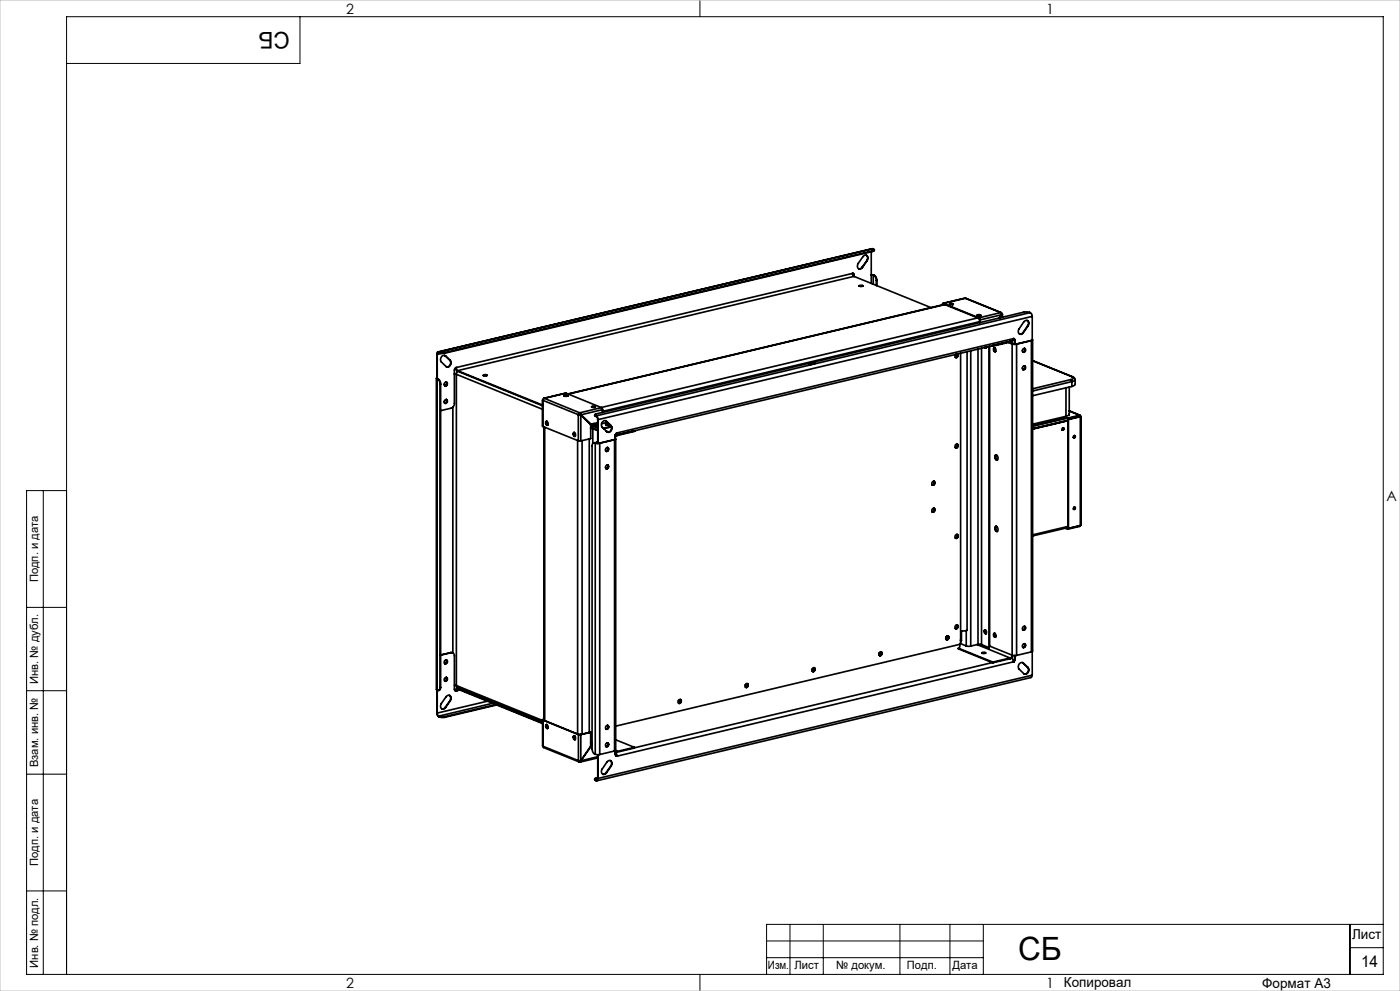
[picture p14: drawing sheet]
<svg xmlns="http://www.w3.org/2000/svg" width="420mm" height="297mm" viewBox="0 0 420 297" stroke-linecap="round" stroke-linejoin="round" font-family="sans-serif">
<defs><g id="words">
<text font-size="9.6" x="305.4" y="287.8">СБ</text>
<text font-size="6.9" x="86.9" y="9.4" transform="rotate(-180 86.9 9.4)">СБ</text>
<text font-size="4.8" x="408.3" y="289.7">14</text>
<g font-size="4.2">
<text x="103.8" y="4.2">2</text>
<text x="313.8" y="4.2">1</text>
<text x="415.9" y="150.2">A</text>
<text x="103.8" y="296.2">2</text>
<text x="313.8" y="296.2">1</text>
</g>
<g font-size="4.1">
<text x="405.6" y="281.5">Лист</text>
<text x="319.2" y="295.9">Копировал</text>
<text x="378.7" y="296">Формат А3</text>
</g>
<g font-size="3.4">
<text x="11.4" y="174.5" transform="rotate(-90 11.4 174.5)">Подп. и дата</text>
<text x="11.4" y="205" transform="rotate(-90 11.4 205)">Инв. № дубл.</text>
<text x="11.4" y="229.9" transform="rotate(-90 11.4 229.9)">Взам. инв. №</text>
<text x="11.4" y="259.5" transform="rotate(-90 11.4 259.5)">Подп. и дата</text>
<text x="11.4" y="290" transform="rotate(-90 11.4 290)">Инв. № подл.</text>
<text x="230.4" y="290.4">Изм.</text>
<text x="238.3" y="290.4">Лист</text>
<text x="250.9" y="290.4">№ докум.</text>
<text x="272.1" y="290.4">Подп.</text>
<text x="285.7" y="290.5">Дата</text>
</g>
</g></defs>
<g fill="none" stroke="#000" stroke-width=".3">
<path d="M90 5v14h-70M210 0v5M13 147v145M20 147h-12v145h407v-287h-395v287M8 182h12M8 207h12M8 232h12M8 267h12M237 277v15M247 277v15M270 277v15M285 277v15"/>
<path d="M295 277v15M405 277v15M415 277h-185v15M210 292v5M230 282h65M230 287h65M405 284h10"/>
</g>
<path d="M0 0h420v297h-420z" fill="none" stroke="#c0c0c0" stroke-width=".3"/>
<g fill="none" stroke="#000" stroke-width=".5">
<path d="M259.9 76.5l.4 .7-.3 .9M260 78.1h.1M260 78.1l-1.4 2M260.1 78.1a.89 .89 0 0 0 .1-1.3 .89 .89 0 0 0-1.3 .1l-1.4 2a.93 .93 0 0 0-.2 1.2 .93 .93 0 0 0 1 .4l.4-.4M260.1 78.1l-1.4 2M261.4 75.5v9.4M261.8 75.2l-128.2 30.4M261.8 75.2v.1M261.8 75.3l-128.2 30.5M261.8 74.5l.5 .4-.5 .3M261.8 74.5l-130.4 31M261.8 74.5l-130.2 31"/>
<path d="M262.3 74.9l-.1 .3-.4 .1M255.7 81.9l.4 .1 .1 .4M255.7 81.9h.1M255.7 81.9l.5 .9M255.7 81.9l-118.9 28.3M255.9 81.9l.2 .5M256.1 82.4h.1M256.1 82.4v.4M256.2 82.8l-118.9 28.3M256.2 82.8l23.1 9.4M256.2 82.4v.5M257.7 85.7l.7-.2 .5 .2-.7 .2z"/>
<path d="M257.7 85.8h1.1M258.6 80.1l-.4 .4-.6 .1M258.6 80.1h.1M261.4 82.4l.6 .1M261.4 82.3l.7 .1M262 82.5h.1M262 82.5v2.7M262.1 82.4l-.1 .1M262.1 82.4l.2 .1M262.1 82.5a1.66 1.66 0 0 1 .8 1.6M262.3 82.5a1.59 1.59 0 0 1 .8 1.5M262.3 82.5h-.2"/>
<path d="M262.9 84.1v1.4M263.1 84l-.2 .1M263.1 84v1.6M282.7 91.3v.1M283 90.9l-.2 .1-.1 .3M283 91.1l-.3 .2M283 90.9l10.7 4.3M283 90.9v.2M283 91.1l10.7 4.3M283.3 91.2l-112.9 26.9M283.4 91.3l-112.9 26.8M284.8 91.1l.1-.1a.7 .7 0 0 1 1.1 .2l-.7 .1z"/>
<path d="M284.9 91.2h1.1M289.6 89.4l10.8 4.3M289.6 89.4l-6.7 1.5M289.6 89.4l-6.6 1.5M289.6 89.4l10.6 4.3M293.1 94.4a.73 .73 0 0 1 1.1 .2 .73 .73 0 0 1-1.1-.2zM293.1 94.6h1.1M293.3 95.3l-112.9 26.8M293.7 95.2l.3 .7M293.7 95.4l.2 .4M293.7 95.2v.2M293.9 95.8l.1 .1"/>
<path d="M293.9 95.8v.9M293.9 96.4l-113.1 26.9M294 95.9v.8M300.2 93.7l.3 .6M300.2 93.7l.4 .4M300.2 93.7l-6.5 1.5M300.4 93.9l.1 .3M300.4 94.4h.1M300.5 94.2v.1M300.5 94.3l-6.5 1.6M300.5 94.3l-.7 1M300.5 94.4l-.6 .9"/>
<path d="M300.5 94.4v.7M300.6 94.1l.1 .2-.2 .1M300.6 94.1l-.1 .1M300.7 94.2v.9M306.9 99.7l-.5 .4h-.5M306.9 99.7h.1M308.1 96l.4 .8-.2 .8M308.3 97.6l.1 .1M308.3 97.6l-1.4 2.1M308.4 97.7a.9 .9 0 0 0 .1-1.4 .9 .9 0 0 0-1.4 .2l-1.3 2a.88 .88 0 0 0-.2 1.4 .88 .88 0 0 0 1.4-.2M308.4 97.7l-1.4 2M309.1 93.7l.4 .4 .2 .7"/>
<path d="M309.1 93.7l-.8-.2-1.2 .1-128.4 30.5-.3 .3 .3 .2M309.1 93.7l-130.2 30.9M309.7 94.8v7.1M309.7 94.8l-130.3 31M130.9 113.4v93.3l.2 .1M131.1 106.1l-.2 7.3 .2 .2M131.1 106.1l.1 .1M131.1 113.6v93.2M131.1 113.6h.2M131.1 113.3l.2 .2M131.2 106.2v7.3M131.3 113.6a1.59 1.59 0 0 1 .7 1.5"/>
<path d="M131.3 113.5l-.2 .1M131.3 113.5l.1 .1M131.4 113.6a1.66 1.66 0 0 1 .8 1.5M131.4 113.6h-.1M131.6 105.5a.5 .5 0 0 0-.5 .6M131.6 105.7l-.4 .1v.4M131.6 105.5v.2M131.6 105.5h.2M131.6 105.7l.2 .1M131.8 105.5l1.8 .1M131.8 105.8h1.8M131.8 105.5v.3"/>
<path d="M132 115.1v90.9M132.2 115.1h-.2M132.2 115.1v90.9M132.5 105.9l-1.3 .3M133.4 106.5l.2 .1M133.6 105.6v.2M133.6 106.6l.1 .1M133.6 106.6l1.4 1.4M133.7 106.7a1.13 1.13 0 0 0-1.4 .4 1.13 1.13 0 0 0 .1 1.4l1.4 1.4a1.15 1.15 0 0 0 1.4-.5 1.15 1.15 0 0 0-.1-1.4M133.7 106.7l1.4 1.3M133.8 114.5l.1 .6-.5 .5M133.8 119.7l.1 .6-.5 .5"/>
<path d="M133.9 114.5a.68 .68 0 0 1 .1 .7 .68 .68 0 0 1-.5 .4 .68 .68 0 0 0 .5-.4 .68 .68 0 0 0-.1-.7zM133.9 119.7a.68 .68 0 0 1 .1 .7 .68 .68 0 0 1-.5 .5 .68 .68 0 0 0 .5-.5 .68 .68 0 0 0-.1-.7zM135 108a1.24 1.24 0 0 1 .1 1.3 1.24 1.24 0 0 1-1.2 .7M135 108h.1M136.3 112.1l.6 .1M136.3 112l.6 .1M136.7 110.2l.6 1.1M136.8 110.2h.1M136.8 110.2l-.5 .7v10a1.49 1.49 0 0 1-1 1.4l-3.1 .8M136.8 110.2l.5 .9M136.9 112.2v93.3M136.9 112.2l25.8 10.5"/>
<path d="M137.3 111.1v.2M137.3 111.1l25.4 10.3M137.3 111.3l25.4 10.3M137.3 111.3l-.4 .9M145 112.4l.7-.1 .5 .2-.7 .1zM145 112.5h1.1M162.7 119.9l.1 7.9M162.8 120l10.7 4.3M162.8 120v7.8M162.9 119.8l-.1 .2M163.3 119.4l-.5 .6M163.3 119.4l-.3 .1"/>
<path d="M163.3 119.4l10.6 4.3M169.2 118.6l.1-.1a.64 .64 0 0 1 1 .2l-.8 .1zM169.3 118.7h1zM169.7 117.8h.1M169.8 117.8l-6.6 1.6M169.8 117.8l10.6 4.4M243 109.1h.1M243.5 109l-.7 .1h.2M243.5 109h.1M243.5 109h-.1M243.5 108.9v.1M243.6 109l-.6 .1"/>
<path d="M243.6 109h.1M244.2 108.8h-.7v.2M244.2 108.8l.3 .1-1.5 .3 1.2-.3-.6 .1M244.2 108.8v.2M287.2 106.1v.8l-.5 .2 .5-.5v-.5M287.3 106.1a.55 .55 0 0 1 0 .9 .55 .55 0 0 1-.8-.3l.1-.5M288.2 105.9l-.1 87-103.4 24.7M290.1 105.4v83.5l-1.7 .2M291.2 105.2v88.4M293.4 104.6v88.5M294.5 104.4v88.8M295.5 104.1l.3 .2"/>
<path d="M295.7 104.1l.2 .2M295.9 104l-.2 .4-.3-.2M296.7 103.8v90.3M296.9 103.8v89.8l6.7 2.8M297.5 103.6l.4 .1M297.9 103.6h.1M297.9 103.6v.1M298.1 104.3a.57 .57 0 0 1 .7 .4 .57 .57 0 0 1-.4 .7l-.3-.5zM298.3 104.3v-.1a.84 .84 0 0 0 .3 1.2l-.4-.5zM298.4 104.3v.5l.3 .5M302.5 102.7l1.1 .4M303 102.3a.67 .67 0 0 1 .8 .8"/>
<path d="M303 102.5l.5 .2 .1 .4M303 102.3h.1M303 102.5l-5.1 1.2M303 102.3l-5.1 1.3M303 102.3v.2M303.2 102.3l.2 .1M303.6 103.1h1.4M303.6 103.1v93.3M303.8 103.1h.6M303.8 103.1h-.2M304 101.5l.3 .1 .2 .4M304 101.5h.1"/>
<path d="M304 101.5l-.4 .7-118.9 28.3M304 101.5l-118.9 28.2M304.2 101.5l.2 .4M304.4 101.9v1.2M304.4 101.9l.1 .1M304.5 102v1.2M305 103.1v93.3M307.3 104.4l.1 .6-.6 .5M307.3 109.6l.1 .6-.6 .5M307.4 104.4a.68 .68 0 0 1 .1 .7 .68 .68 0 0 1-.6 .4 .68 .68 0 0 0 .6-.4 .68 .68 0 0 0-.1-.7zM307.4 109.6a.68 .68 0 0 1 .1 .7 .68 .68 0 0 1-.6 .5 .68 .68 0 0 0 .6-.5 .68 .68 0 0 0-.1-.7zM309.4 102.1l-4.4 1"/>
<path d="M309.4 102.1v93.3M309.7 101.7l.1 .2-.4 .2M309.8 101.9v93.3l-.4 .2M309.8 108.1l12 4.8M309.8 108.1l11.8 4.8M319.8 116.2v8.6M320.8 116v8.1M321.2 113.8l.4 .6M321.2 113.8l-11.4 2.7M321.6 114.4l.9-.6v1.5l-.9 .5M321.6 114.4v1.4M321.6 115.8l-11.8 2.8"/>
<path d="M321.6 114.4l-11.8 2.8M321.6 112.9l.4 .5-.8 .4M321.6 112.9h.2M321.8 112.9l.5 .3 .2 .6M135.9 122l-.1 73.6h-.6M162.8 127.8l10.7 4.3M163.2 127.9v88M163.4 128v87.9M163.8 126.3a.59 .59 0 0 1 .6 .5 .59 .59 0 0 1-.4 .7l-.3-.6zM164 126.3a.78 .78 0 0 0 .3 1.1M164.1 126.3l-.1 .6 .3 .4M172 129.7a.57 .57 0 0 1 .6 .4 .57 .57 0 0 1-.3 .7l-.4-.5z"/>
<path d="M172.2 129.6a.84 .84 0 0 0 .3 1.2 .84 .84 0 0 1-.3-1.2zM172.3 129.6v.6l.3 .5M173.3 132v88M173.5 124.3l.7 .1M173.5 132.1h.7M173.5 124.3v7.8M173.7 124.2l.5 .2M173.7 124.2l-.2 .1M173.9 123.7l.4 .6M173.9 123.9l.3 .3M173.9 123.7l-.4 .6M173.9 123.9l-.2 .3"/>
<path d="M173.9 123.7v.2M174.2 124.2l.1 .1M174.2 124.2l3.1 2.9M174.2 124.4v7.7M174.2 124.4l3 2.8M174.3 124.3l3 2.8M174.6 132v88M176.8 131.5v88M177.2 128.4l.6 .1M177.2 128.3l.8 .1M177.2 127.2v4.2l-3 .7M177.2 127.3l2.1 .8"/>
<path d="M177.2 127.5l2.1 .8M177.5 121.8a.66 .66 0 0 1 1.1 .2 .7 .7 0 0 1-1.1-.2zM177.5 122h1.1zM177.8 128.5l1.5 .5M177.8 128.5v4.4M178 128.4l-.2 .1M178 128.4l1.3 .5M178 127l.6 .6M178.1 132.7h.4M178.2 126.9l.4 .5M178.4 124.3l.3 .4M178.4 132.7a.67 .67 0 0 0-.8 .9l.1 91.2a1.39 1.39 0 0 0 .9 1.3"/>
<path d="M178.4 132.7l.2 .1M178.5 132.7h-.1M178.5 132.7l.2 .1M178.6 132.8l1.3 .1M178.6 127.4l.7 .3M178.6 127.6l.7 .3M178.6 127.4v.2M178.6 132.8v93.3M178.7 132.7l.3-.1 .2 .3M178.7 124.6v.1M178.7 124.6h.2M178.7 124.7l.2 .1"/>
<path d="M178.7 132.8h-.1M178.9 124.6l.3 .5 .2 .7M178.9 124.8l.4 .9M178.9 124.6v.2M178.9 132.6l-.1 .2M179 132.6l-.1 .2M179.3 125.7l.1 7.2-.7-.1M179.3 126.7l-2 .4M179.3 125.7l.1 .1M179.3 127.2l-.7 .2M179.4 125.8v7.1M179.9 132.9v93.2"/>
<path d="M180.4 122.2l.4 .6M180.4 122.2l-6.5 1.5M180.8 122.8l-6.5 1.5M180.8 122.8v.8M181.7 126.1l.1 .1M181.8 135.2l.6-.5-.1-.6a.65 .65 0 0 1 .1 .7 .65 .65 0 0 1-.5 .5M181.8 129.1l.9 .4M181.8 126.2l.1 .1a1.11 1.11 0 0 0-1.3 .3 1.11 1.11 0 0 0 .1 1.5l1.4 1.3a1.13 1.13 0 0 0 1.3-.4 1.13 1.13 0 0 0-.1-1.4M181.8 126.2l1.5 1.4M182.1 127.4h.6M182.2 129.5h.1M182.2 126.6l-1.7 .4"/>
<path d="M182.6 127l-.9 .1a1.1 1.1 0 0 0 1.3 .2h-1.2M182.9 127.2l-1.2 .1M183.3 127.6l-.1-.1a1.24 1.24 0 0 1 .1 1.3 1.24 1.24 0 0 1-1.1 .7M183.4 127.8l-2.4 .5M183.4 127.9l-2.3 .6M184.4 131.8l-4.5 1.1M184.4 131.8v93.3M184.6 131.4l.1 .2-.3 .2M184.6 130.5v1.2M184.7 131.6v93.3l-.3 .2M184.8 130.1l-.2 .1M185 129.8l-.4 .4"/>
<path d="M185.1 129.7l-.5 .8M185.1 129.7h.1M185.1 129.7l-.2 .6-.3 .2M185.1 130.3h.1M185.1 130.3l-.5 .4M185.1 130.5l-.5 .6M185.1 130.3v.2M190.3 129.1h.1M190.3 129.1v.2l-5.2 1.2M286.8 133.2a.52 .52 0 0 1 .6 .6 .52 .52 0 0 1-.9 .2zM287.1 133.1a.69 .69 0 0 1-.5 1.1M287.1 133.1a.66 .66 0 0 1 .2 .7 .66 .66 0 0 1-.6 .4"/>
<path d="M298.6 136.4a.84 .84 0 0 1 .8 .6 .84 .84 0 0 1-.4 .9 1.09 1.09 0 0 1-.4-1.5zM299.2 137.9l-.4-.6v-1a.97 .97 0 0 0 .4 1.6M318.8 128.3a.29 .29 0 0 1 .4 .2 .29 .29 0 0 1-.3 .3 .29 .29 0 0 1-.2-.4zM318.9 128.2v.3l-.3 .3M319 128.2l.1 .4-.4 .3M319.4 125.1l.9 .4M319.5 125.2l-9.7 2.3M319.5 125l.8 .3M319.8 124.8v.1M319.8 124.8l-10 2.3M320.1 125.4l-10.3 2.4M320.3 125.3v.2"/>
<path d="M320.4 126.1l-10.6 2.5M320.4 126l-10.6 2.5M320.4 125.7h.1M320.4 125.7l.1 32.7M320.5 125.7v32.7M320.8 124.1l-.1 .3M320.8 124.1l-1 .7M322.2 130.6l-.2 .5M322.3 130.6v.4l-.2 .2M322.4 130.5l.1 .4-.4 .3M323.6 124.7l.1 .2M323.6 124.7l.4 .1"/>
<path d="M323.9 124.5l.3 .3M323.9 124.6l.1 .2M323.9 124.5l-3.1-1.4 3.2 1.4M323.9 124.5l-3.6 .8M323.9 124.5v.1M323.9 124.6l-3.6 .9M324 124.8h.1M324 124.8l-3.6 .9M324 124.8l.1 .1M324.1 124.9l-3.6 .8M324.1 124.9v32.6M324.2 124.8l-.1 .1"/>
<path d="M324.2 124.8h-.2M324.3 124.8v32.5l-.2 .2M181.8 140.4l.4-.2 .1-.9a.65 .65 0 0 1 .1 .7 .65 .65 0 0 1-.5 .5M280.1 144.2l.1 .6-.5 .5M280.1 152.3l.1 .6-.5 .5M280.2 144.2a.66 .66 0 0 1 .1 .8 .66 .66 0 0 1-.6 .4 .66 .66 0 0 0 .6-.4 .66 .66 0 0 0-.1-.8zM280.2 152.3a.65 .65 0 0 1 .1 .7 .65 .65 0 0 1-.6 .5 .65 .65 0 0 0 .6-.5 .65 .65 0 0 0-.1-.7zM298.6 157.8a.82 .82 0 0 1 .8 .6 .82 .82 0 0 1-.4 .9 1.06 1.06 0 0 1-.4-1.5zM299.2 159.3a.97 .97 0 0 1-.4-1.6 1.31 1.31 0 0 0 .4 1.6M319.5 158.3l.8 .3M319.8 158.2l.5 .2M320.3 158.4v.2"/>
<path d="M320.4 158.1l-10.6 2.5M320.4 157.8l-10.6 2.5M322.2 152l-.2 .5M322.3 152v.4l-.2 .2M322.4 152l.1 .4-.4 .2M323.8 157.5l.1 .1M323.9 157.6v.2M323.9 157.6l-3.6 .8M323.9 157.8l-3.6 .8M323.9 157.5v.1M324.1 157.5l-3.6 .9M324.1 157.5l-.2 .3"/>
<path d="M286.8 160.3a.52 .52 0 0 1 .6 .6 .52 .52 0 0 1-.9 .2zM287.1 160.2a.69 .69 0 0 1-.5 1.1M287.1 160.2a.66 .66 0 0 1 .2 .7 .66 .66 0 0 1-.6 .4M133.8 197.8l.1 .6-.5 .5M133.9 197.8a.68 .68 0 0 1 .1 .7 .68 .68 0 0 1-.5 .4 .68 .68 0 0 0 .5-.4 .68 .68 0 0 0-.1-.7zM135.2 195.6h.1M135.2 195.6l-3 .7M135.3 195.6a.83 .83 0 0 1 1 1v10l.2 .4h.3M135.3 195.6l-3.1 .8M264.2 195.3l.1 .6-.5 .6a.65 .65 0 0 0 .7-.4 .65 .65 0 0 0-.2-.8 .63 .63 0 0 1 .2 .8 .63 .63 0 0 1-.7 .3M264.4 195.5l-.7 .2M284.1 190.6l.2 .2"/>
<path d="M284.3 190.6l.1 .6-.5 .5M284.3 190.8h.1M284.3 190.8l-.5 .1M284.4 190.6a.65 .65 0 0 1 .1 .7 .65 .65 0 0 1-.6 .4 .65 .65 0 0 0 .6-.4 .65 .65 0 0 0-.1-.7zM286.8 187.4a.52 .52 0 0 1 .6 .6 .52 .52 0 0 1-.9 .2zM287.1 187.3a.69 .69 0 0 1-.5 1M287.1 187.3a.66 .66 0 0 1 .2 .7 .66 .66 0 0 1-.6 .4M287.4 194.4l10.5 4.2M287.4 194.2l10.5 4.2M288 193l-.2 1.1M288.1 192.9l1.8 .7M288.2 191.7l.2 .2-.2 .1"/>
<path d="M288.2 191.8v.2M288.2 191.9v.1M288.4 189.1v2.8M289.9 193.6h1.3M289.9 189v4.6M293.1 193.2l9.9 4M293.4 193.1l1.1 .1M293.4 193.1l-2.2 .5M294.5 193.2l2.2 .9M294.5 195.6h.1a.7 .7 0 0 1 1.1 .2l-.7 .1zM294.6 195.8h1.1M295.3 188.8a.57 .57 0 0 1 .6 .5 .57 .57 0 0 1-.3 .6l-.4-.5z"/>
<path d="M295.5 188.7a.82 .82 0 0 0 .3 1.2 .82 .82 0 0 1-.3-1.2zM295.6 188.8v.6l.3 .4M296.7 194.1h.1M297.7 198.6l-112.6 26.8M297.9 198.4v.2M298.1 189.9a.57 .57 0 0 1 .7 .4 .57 .57 0 0 1-.4 .7l-.3-.5zM298.3 189.8a.84 .84 0 0 0 .3 1.2l-.4-.6zM298.4 189.8v.6l.3 .5M298.8 190.6l-.3 .1M298.8 190.5l-.4 .1M303 197.2v.2M303 197.4l-5.1 1.2"/>
<path d="M303 197.2l-5.1 1.2M303.4 197.2l.3 .3 .3 .9M303.6 196.4h1.4M303.6 196.4l-.2 .6-.4 .2M303.8 196.4l-.3 .8-.5 .2M304 198.4h.1M304 198.4l-118.9 28.2M304.4 197.6l-.4 .7M304.4 197.6l.1 .1M304.4 196.5v1.1M304.5 197.7l-.2 .5-.3 .2M304.5 196.5v1.2"/>
<path d="M306.7 198.6l.2 .1M306.9 198.7h.1a1.13 1.13 0 0 0-1.4 .4 1.13 1.13 0 0 0 .2 1.5l1.3 1.3a1.14 1.14 0 0 0 1.4-.4 1.14 1.14 0 0 0-.1-1.4M306.9 198.7l1.5 1.4M307.3 187.7l.1 .6-.6 .5M307.3 192.9l.1 .6-.6 .5M307.4 187.7a.65 .65 0 0 1 .1 .7 .65 .65 0 0 1-.6 .4 .65 .65 0 0 0 .6-.4 .65 .65 0 0 0-.1-.7zM307.4 192.9a.68 .68 0 0 1 .1 .7 .68 .68 0 0 1-.6 .5 .68 .68 0 0 0 .6-.5 .68 .68 0 0 0-.1-.7zM309.4 195.4l-4.4 1M309.7 195.3v7M131.1 213.7l.1 .7 .4 .4M131.1 213.7h.1M131.1 206.8v6.9"/>
<path d="M131.2 213.7l.4 .9M131.2 206.9v6.8M131.6 214.6l.2 .1M131.6 214.6v.2M131.6 214.8l.2 .1M131.8 214.7l1.8 .1M131.8 214.9h1.8M131.8 214.7v.2M132 206a.67 .67 0 0 1-.2 .7 .67 .67 0 0 1-.7 .1M132.2 206l-.1 .6-.5 .3M132.2 206h-.2M133.6 212l-.5 .4-.5 .1"/>
<path d="M133.6 214.8v.1M133.6 212l.1 .1M133.8 203l.1 .6-.5 .5M133.9 203a.68 .68 0 0 1 .1 .7 .68 .68 0 0 1-.5 .4 .68 .68 0 0 0 .5-.4 .68 .68 0 0 0-.1-.7zM134.8 208.4l.4 .7-.2 .9M135 210h.1M135 210l-1.4 2M135.1 210a.89 .89 0 0 0 .1-1.3 .89 .89 0 0 0-1.4 .1l-1.4 2.1a.93 .93 0 0 0-.2 1.1 .93 .93 0 0 0 1 .4l.5-.3M135.1 210l-1.4 2.1M136.3 205.3l.6 .2M136.5 207h.2M136.7 207h.1"/>
<path d="M136.8 207h.1M136.9 205.5l.4 .7 25.5 10.3M136.9 205.5l25.9 10.4M137.3 206.5l-.4 .1-.1 .4M137.3 206.3a.52 .52 0 0 0-.6 .7M137.3 206.5l25.5 10.3M137.3 206.3v.2M137.3 206.3l25.5 10.4M137.5 206.2l-.4 .1M137.6 206.3h-.3M137.9 206.8l-1.1 .2M146.2 210.1l-15 3.6"/>
<path d="M147.8 210.8l-16.2 3.8M148.7 211.2l-15.1 3.6M149 211.3l-15.4 3.6M162.8 215.7l.1 8M162.9 215.8l10.6 4.4M162.9 215.8v7.9M162.9 215.6v.2M162.9 215.6h.2M163 215.8h-.1M163 215.8l10.7 4.3M163.1 215.6l-.1 .2M163.1 215.6v.2"/>
<path d="M163.2 215.5l-.3 .1M163.2 215.6h-.1M163.8 217.2a.57 .57 0 0 1 .6 .5 .57 .57 0 0 1-.3 .6l-.4-.5zM164 217.1a.76 .76 0 0 0 .3 1.2 .76 .76 0 0 1-.3-1.2zM164.1 217.2l-.1 .6 .4 .4M177 219.5l-2.9 .6M177.1 219.5h.1M177.2 219.5l-3 .7M177.2 219.5v4.2l-3 4.2M182.2 217.4a.68 .68 0 0 1-.4 1.1M182.3 217.4a.66 .66 0 0 1 .1 .7 .66 .66 0 0 1-.5 .4M204 209.7l.1 .6-.5 .4"/>
<path d="M204.1 209.7a.66 .66 0 0 1 .1 .7 .66 .66 0 0 1-.6 .4 .66 .66 0 0 0 .6-.4 .66 .66 0 0 0-.1-.7zM204.2 209.9l-.7 .1M224.1 204.9l.1 .6-.5 .5a.63 .63 0 0 0 .6-.4 .63 .63 0 0 0-.1-.7 .61 .61 0 0 1 .1 .7 .61 .61 0 0 1-.6 .3M224.2 205.1l-.6 .1M243.9 200.2a.51 .51 0 0 1 .6 .6 .51 .51 0 0 1-.9 .2zM244.2 200.1l.1 .6-.6 .5M244.2 200.1a.65 .65 0 0 1 .2 .7 .65 .65 0 0 1-.6 .4 .65 .65 0 0 0 .6-.4 .65 .65 0 0 0-.2-.7zM244.3 200.3l-.6 .2M308.4 200.1l-.1-.1a1.24 1.24 0 0 1 .1 1.3 1.24 1.24 0 0 1-1.1 .7M309.7 202.3l-.4 .8-130.2 30.9M309.7 202.3l-130.3 31M162.9 223.7l.2 .3 10.6 4.3"/>
<path d="M162.9 223.7l10.6 4.3M172.2 220.5a.65 .65 0 0 1 .5 .5 .65 .65 0 0 1-.4 .7l-.3-.5zM172.3 220.5a.76 .76 0 0 0 .2 1.1M172.3 220.7l.3 .1M172.3 220.8h.1M172.3 220.5v.6l.3 .5M172.3 220.6h.1M173.5 220.2h.7M173.5 228l.4 .4M173.5 220.2v7.8M173.7 220.1h.4M173.7 228l.2 .2"/>
<path d="M173.7 220.1l-.2 .1M173.7 228.1l.2 .1M173.9 228.2v.2M174.1 228.1l-.2 .1M174.1 220.1l.1 .1M174.2 227.9l-.3 .3M174.2 227.9l.1 .1M174.2 227.9l-.7 .1M174.2 220.2v7.7M174.3 228l-.4 .4M177.2 222.7l.4 .2M177.3 223.7l-3 4.3"/>
<path d="M177.6 222.5h-.4l.4 .2M177.6 223.7h-.3M177.6 223.6l-.3 .1M178.4 233.5l.3 .4M178.6 226.1h1.3M178.7 233.7l.2 .1M178.7 233.9l.2 .1M178.7 233.7v.2M178.9 233.8v.2M179.2 233.7l-.3 .1M179.3 233.3l-.1 .3-.3 .2M179.3 233l-.8 .3 .2 .4"/>
<path d="M179.3 227.2l-5.2 1.2M179.3 233.3h.1M179.3 226.2v7.1M179.3 226.8l-5 1.2M179.4 233.3a.52 .52 0 0 1-.5 .7M179.4 226.2v7.1M181.7 223.6l.2 .1M181.8 223.7l.6-.5-.1-.6a.66 .66 0 0 1 .1 .7 .66 .66 0 0 1-.5 .5M181.8 231.6l-.4 .4h-.6M181.8 231.6h.1M183.1 227.9l.4 .8-.3 .8M183.2 229.5l.1 .1"/>
<path d="M183.2 229.5l-1.4 2.1M183.3 229.6a.9 .9 0 0 0 .1-1.4 .9 .9 0 0 0-1.3 .2l-1.4 2a.88 .88 0 0 0-.1 1.4 .88 .88 0 0 0 1.3-.2M183.3 229.6l-1.4 2M184.4 225.1l-4.5 1M184.6 225.7l.4 .9M184.6 225.5l.5 1.1M184.6 225l.5 .2M184.7 221.7l5.6 2.3M184.8 226.6h.2M184.8 225.4l-.2-.1 .5 .1M184.8 225.4l-.2 .1M185 226.6h.1"/>
<path d="M185.1 226.6h.1M185.1 225.2l-.5-.2v1.2l.5 .4M185.1 225.2v.2M190.3 224l-5.2 1.2M190.3 224v.2"/>
<circle cx="133.7" cy="115" r=".54"/>
<circle cx="307.2" cy="110.2" r=".55"/>
<circle cx="307.2" cy="105" r=".55"/>
<circle cx="133.7" cy="120.2" r=".54"/>
<circle cx="182.2" cy="134.7" r=".55"/>
<circle cx="182.2" cy="139.9" r=".55"/>
<circle cx="322.3" cy="130.9" r=".33"/>
<circle cx="280" cy="152.9" r=".54"/>
<circle cx="280" cy="144.8" r=".54"/>
<circle cx="322.3" cy="152.4" r=".34"/>
<circle cx="133.7" cy="198.5" r=".54"/>
<circle cx="264.2" cy="196" r=".54"/>
<circle cx="284.3" cy="191.2" r=".54"/>
<circle cx="307.2" cy="193.5" r=".55"/>
<circle cx="307.2" cy="188.3" r=".55"/>
<circle cx="133.7" cy="203.7" r=".54"/>
<circle cx="182.1" cy="218" r=".55"/>
<circle cx="204" cy="210.3" r=".55"/>
<circle cx="224" cy="205.5" r=".55"/>
<circle cx="182.1" cy="223.3" r=".56"/>
</g>
<use href="#words"/>
</svg>
